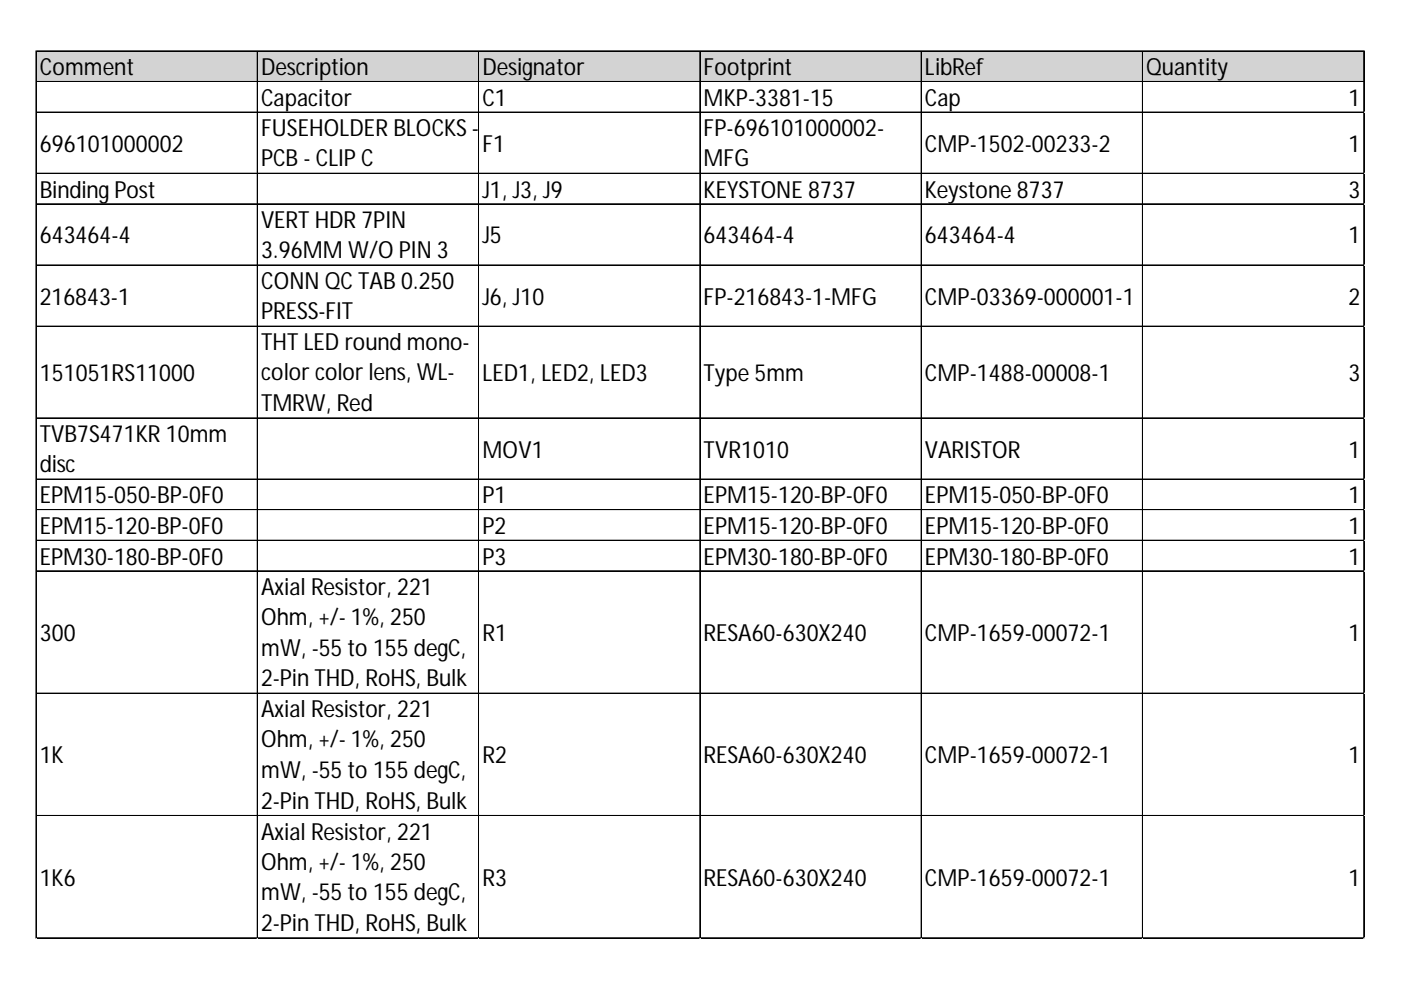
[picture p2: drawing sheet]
<svg xmlns="http://www.w3.org/2000/svg" width="297mm" height="210mm" viewBox="0 0 297 210" stroke-linecap="round" stroke-linejoin="round" font-family="sans-serif">
<defs><g id="words">
<g font-size="5">
<text x="8.4" y="15.9">Comment</text>
<text x="55.3" y="15.9">Description</text>
<text x="102.3" y="15.9">Designator</text>
<text x="149.2" y="15.9">Footprint</text>
<text x="196.1" y="15.9">LibRef</text>
<text x="243" y="15.9">Quantity</text>
<text x="55.3" y="22.4">Capacitor</text>
<text x="102.3" y="22.4">C1</text>
<text x="149.2" y="22.4">MKP-3381-15</text>
<text x="196.1" y="22.4">Cap</text>
<text x="285.9" y="22.4">1</text>
<text x="55.3" y="28.9">FUSEHOLDER BLOCKS -</text>
<text x="149.2" y="28.9">FP-696101000002-</text>
<text x="8.4" y="32.2">696101000002</text>
<text x="55.3" y="35.3">PCB - CLIP C</text>
<text x="102.3" y="32.2">F1</text>
<text x="149.2" y="35.3">MFG</text>
<text x="196.1" y="32.2">CMP-1502-00233-2</text>
<text x="285.9" y="32.2">1</text>
<text x="8.4" y="41.9">BindingPost</text>
<text x="102.3" y="41.9">J1, J3, J9</text>
<text x="149.2" y="41.9">KEYSTONE 8737</text>
<text x="196.1" y="41.9">Keystone 8737</text>
<text x="285.9" y="41.9">3</text>
<text x="8.4" y="51.6">643464-4</text>
<text x="55.3" y="48.4">VERT HDR 7PIN</text>
<text x="102.3" y="51.6">J5</text>
<text x="149.2" y="51.6">643464-4</text>
<text x="196.1" y="51.6">643464-4</text>
<text x="285.9" y="51.6">1</text>
<text x="55.3" y="54.7">3.96MM W/O PIN 3</text>
<text x="8.4" y="64.6">216843-1</text>
<text x="55.3" y="61.3">CONN QC TAB 0.250</text>
<text x="102.3" y="64.6">J6, J10</text>
<text x="149.2" y="64.6">FP-216843-1-MFG</text>
<text x="196.1" y="64.6">CMP-03369-000001-1</text>
<text x="285.9" y="64.6">2</text>
<text x="55.3" y="67.7">PRESS-FIT</text>
<text x="55.3" y="74.3">THT LED round mono-</text>
<text x="8.4" y="80.8">151051RS11000</text>
<text x="55.3" y="80.7">color color lens, WL-</text>
<text x="102.3" y="80.8">LED1, LED2, LED3</text>
<text x="149.2" y="80.8">Type 5mm</text>
<text x="196.1" y="80.8">CMP-1488-00008-1</text>
<text x="285.9" y="80.8">3</text>
<text x="55.3" y="87.1">TMRW, Red</text>
<text x="8.4" y="93.8">TVB7S471KR 10mm</text>
<text x="8.4" y="100.1">disc</text>
<text x="102.3" y="97">MOV1</text>
<text x="149.2" y="97">TVR1010</text>
<text x="196.1" y="97">VARISTOR</text>
<text x="285.9" y="97">1</text>
<text x="8.4" y="106.7">EPM15-050-BP-0F0</text>
<text x="102.3" y="106.7">P1</text>
<text x="149.2" y="106.7">EPM15-120-BP-0F0</text>
<text x="196.1" y="106.7">EPM15-050-BP-0F0</text>
<text x="285.9" y="106.7">1</text>
<text x="8.4" y="113.2">EPM15-120-BP-0F0</text>
<text x="102.3" y="113.2">P2</text>
<text x="149.2" y="113.2">EPM15-120-BP-0F0</text>
<text x="196.1" y="113.2">EPM15-120-BP-0F0</text>
<text x="285.9" y="113.2">1</text>
<text x="8.4" y="119.7">EPM30-180-BP-0F0</text>
<text x="102.3" y="119.7">P3</text>
<text x="149.2" y="119.7">EPM30-180-BP-0F0</text>
<text x="196.1" y="119.7">EPM30-180-BP-0F0</text>
<text x="285.9" y="119.7">1</text>
<text x="55.3" y="126.2">Axial Resistor, 221</text>
<text x="8.4" y="135.9">300</text>
<text x="55.3" y="132.5">Ohm, +/- 1%, 250</text>
<text x="102.3" y="135.9">R1</text>
<text x="149.2" y="135.9">RESA60-630X240</text>
<text x="196.1" y="135.9">CMP-1659-00072-1</text>
<text x="285.9" y="135.9">1</text>
<text x="55.3" y="139">mW, -55 to 155 degC,</text>
<text x="55.3" y="145.5">2-Pin THD, RoHS, Bulk</text>
<text x="55.3" y="152.1">Axial Resistor, 221</text>
<text x="8.4" y="161.8">1K</text>
<text x="55.3" y="158.5">Ohm, +/- 1%, 250</text>
<text x="102.3" y="161.8">R2</text>
<text x="149.2" y="161.8">RESA60-630X240</text>
<text x="196.1" y="161.8">CMP-1659-00072-1</text>
<text x="285.9" y="161.8">1</text>
<text x="55.3" y="165">mW, -55 to 155 degC,</text>
<text x="55.3" y="171.4">2-Pin THD, RoHS, Bulk</text>
<text x="55.3" y="178.1">Axial Resistor, 221</text>
<text x="55.3" y="184.4">Ohm, +/- 1%, 250</text>
<text x="8.4" y="187.8">1K6</text>
<text x="55.3" y="190.9">mW, -55 to 155 degC,</text>
<text x="102.3" y="187.8">R3</text>
<text x="149.2" y="187.8">RESA60-630X240</text>
<text x="196.1" y="187.8">CMP-1659-00072-1</text>
<text x="285.9" y="187.8">1</text>
<text x="55.3" y="197.4">2-Pin THD, RoHS, Bulk</text>
</g>
</g></defs>
<path d="M7.7 10.9h281.6v6.5h-281.6z" fill="#d3d3d3"/>
<g fill="none" stroke="#000" stroke-width=".21">
<path d="M7.6 10.8v188.2M7.7 10.8v188.2M7.8 10.8h281.5M7.8 10.9h281.5M7.8 17.3h281.5M54.5 10.9v188.1M54.6 10.9v188.1M101.5 10.9v188.1M148.4 10.9v188.1M195.3 10.9v188.1M195.4 10.9v188.1M242.2 10.9v188.1"/>
<path d="M242.3 10.9v188.1M289.1 10.9v188.1M289.2 10.9v188.1M7.8 23.8h281.5M7.8 36.7h281.5M7.8 36.8h281.5M7.8 43.2h281.5M7.8 43.3h281.5M7.8 56.2h281.5M7.8 69.1h281.5M7.8 69.2h281.5M7.8 88.6h281.5"/>
<path d="M7.8 88.7h281.5M7.8 101.6h281.5M7.8 108.1h281.5M7.8 114.5h281.5M7.8 114.6h281.5M7.8 121h281.5M7.8 121.1h281.5M7.8 147h281.5M7.8 172.9h281.5M7.8 173h281.5M7.8 198.8h281.5M7.8 198.9h281.5"/>
</g>
<path d="M7.6 199h.1" fill="none" stroke="#d4d4d4" stroke-width=".21"/>
<path d="M7.6 199h.2z" fill="#d4d4d4"/>
<path d="M54.5 199h.1" fill="none" stroke="#d4d4d4" stroke-width=".21"/>
<path d="M54.5 199h.2z" fill="#d4d4d4"/>
<path d="M101.5 199h.1" fill="none" stroke="#d4d4d4" stroke-width=".21"/>
<path d="M101.5 199h.1z" fill="#d4d4d4"/>
<path d="M148.4 199h.1" fill="none" stroke="#d4d4d4" stroke-width=".21"/>
<path d="M148.4 199h.1z" fill="#d4d4d4"/>
<path d="M195.3 199h.1" fill="none" stroke="#d4d4d4" stroke-width=".21"/>
<path d="M195.3 199h.1z" fill="#d4d4d4"/>
<path d="M242.2 199h.1" fill="none" stroke="#d4d4d4" stroke-width=".21"/>
<path d="M242.2 199h.1z" fill="#d4d4d4"/>
<path d="M289.1 199h.1" fill="none" stroke="#d4d4d4" stroke-width=".21"/>
<path d="M289.1 199h.2z" fill="#d4d4d4"/>
<path d="M289.3 23.8h.1" fill="none" stroke="#d4d4d4" stroke-width=".21"/>
<path d="M289.3 23.8v.1z" fill="#d4d4d4"/>
<path d="M289.3 36.7h.1" fill="none" stroke="#d4d4d4" stroke-width=".21"/>
<path d="M289.3 36.7v.2z" fill="#d4d4d4"/>
<path d="M289.3 43.2h.1" fill="none" stroke="#d4d4d4" stroke-width=".21"/>
<path d="M289.3 43.2v.1z" fill="#d4d4d4"/>
<path d="M289.3 56.2h.1" fill="none" stroke="#d4d4d4" stroke-width=".21"/>
<path d="M289.3 56.2v.1z" fill="#d4d4d4"/>
<path d="M289.3 69.1h.1" fill="none" stroke="#d4d4d4" stroke-width=".21"/>
<path d="M289.3 69.1v.2z" fill="#d4d4d4"/>
<path d="M289.3 88.6h.1" fill="none" stroke="#d4d4d4" stroke-width=".21"/>
<path d="M289.3 88.6v.1z" fill="#d4d4d4"/>
<path d="M289.3 101.6h.1" fill="none" stroke="#d4d4d4" stroke-width=".21"/>
<path d="M289.3 101.6v.1z" fill="#d4d4d4"/>
<path d="M289.3 108.1h.1" fill="none" stroke="#d4d4d4" stroke-width=".21"/>
<path d="M289.3 108.1v.1z" fill="#d4d4d4"/>
<path d="M289.3 114.5h.1" fill="none" stroke="#d4d4d4" stroke-width=".21"/>
<path d="M289.3 114.5v.2z" fill="#d4d4d4"/>
<path d="M289.3 121h.1" fill="none" stroke="#d4d4d4" stroke-width=".21"/>
<path d="M289.3 121v.2z" fill="#d4d4d4"/>
<path d="M289.3 147h.1" fill="none" stroke="#d4d4d4" stroke-width=".21"/>
<path d="M289.3 147v.1z" fill="#d4d4d4"/>
<path d="M289.3 172.9h.1" fill="none" stroke="#d4d4d4" stroke-width=".21"/>
<path d="M289.3 172.9v.1z" fill="#d4d4d4"/>
<path d="M289.3 198.8h.1" fill="none" stroke="#d4d4d4" stroke-width=".21"/>
<path d="M289.3 198.8v.2z" fill="#d4d4d4"/>
<use href="#words"/>
</svg>
